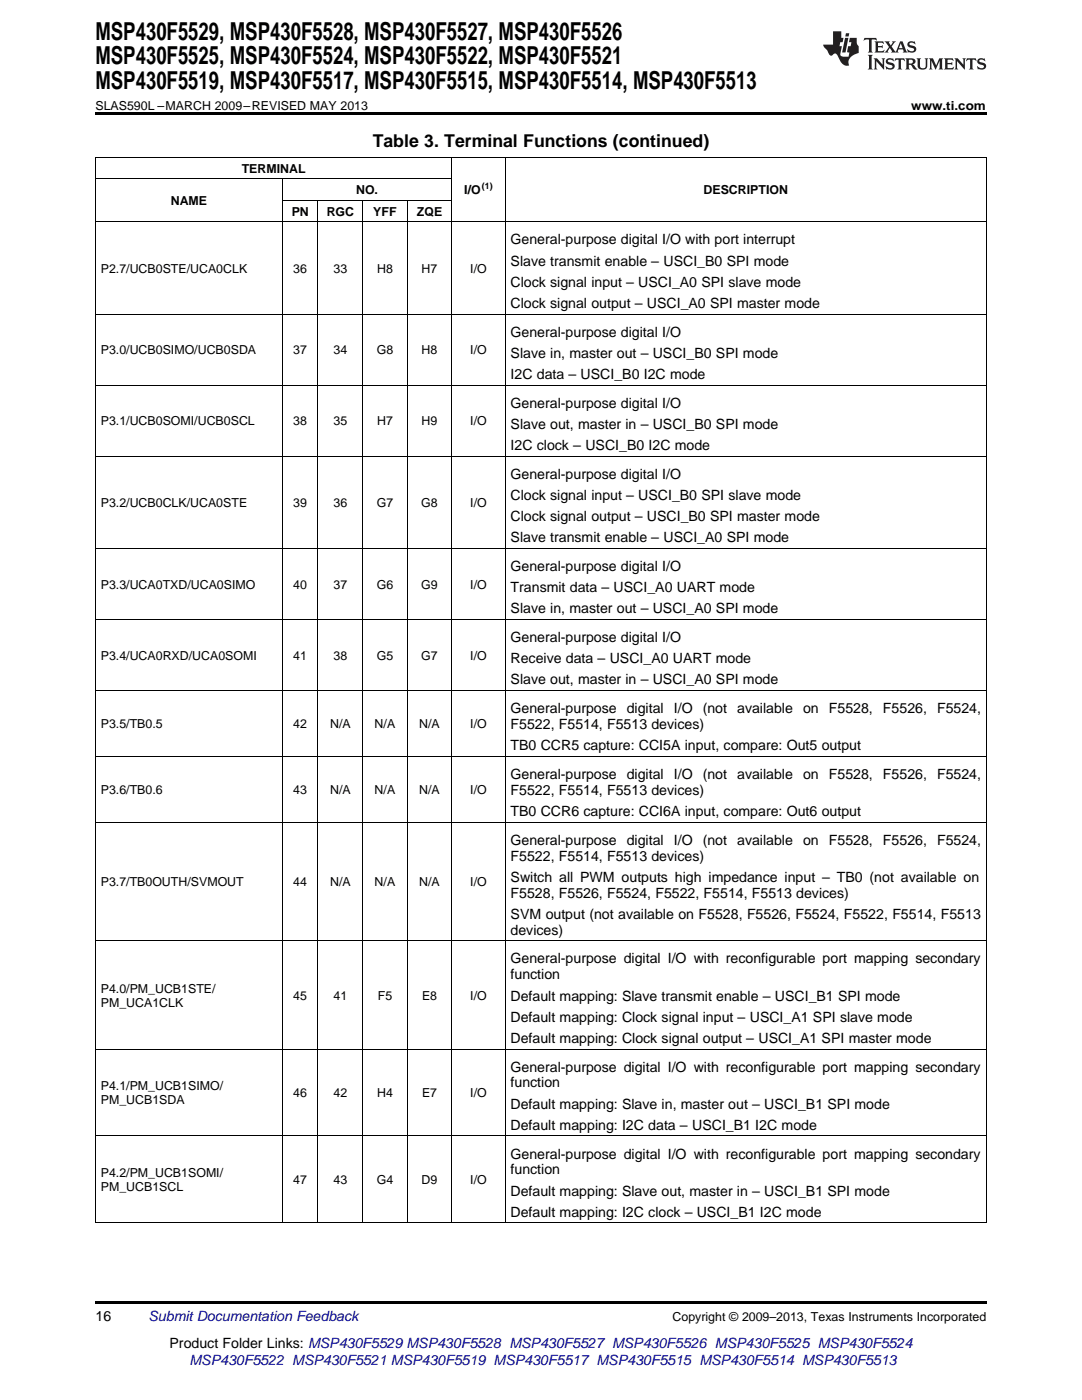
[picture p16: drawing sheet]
<svg xmlns="http://www.w3.org/2000/svg" width="216mm" height="279mm" viewBox="0 0 216 279" stroke-linecap="round" stroke-linejoin="round" font-family="sans-serif">
<defs><g id="words">
<g font-size="4.9">
<text x="19" y="7.9">MSP430F5529, MSP430F5528, MSP430F5527, MSP430F5526</text>
<text x="19" y="12.8">MSP430F5525, MSP430F5524, MSP430F5522, MSP430F5521</text>
<text x="19" y="17.8">MSP430F5519, MSP430F5517, MSP430F5515, MSP430F5514, MSP430F5513</text>
</g>
<text font-size="3.5" x="74.4" y="29.3">Table 3. Terminal Functions (continued)</text>
<g font-size="2.8">
<text x="101.9" y="48.8">General-purpose digital I/O with port interrupt</text>
<text x="101.9" y="53">Slave transmit enable – USCI_B0 SPI mode</text>
<text x="101.9" y="57.2">Clock signal input – USCI_A0 SPI slave mode</text>
<text x="101.9" y="61.5">Clock signal output – USCI_A0 SPI master mode</text>
<text x="101.9" y="67.2">General-purpose digital I/O</text>
<text x="101.9" y="71.4">Slave in, master out – USCI_B0 SPI mode</text>
<text x="101.9" y="75.6">I2C data – USCI_B0 I2C mode</text>
<text x="101.9" y="81.4">General-purpose digital I/O</text>
<text x="101.9" y="85.6">Slave out, master in – USCI_B0 SPI mode</text>
<text x="101.9" y="89.8">I2C clock – USCI_B0 I2C mode</text>
<text x="101.9" y="95.5">General-purpose digital I/O</text>
<text x="101.9" y="99.8">Clock signal input – USCI_B0 SPI slave mode</text>
<text x="101.9" y="104">Clock signal output – USCI_B0 SPI master mode</text>
<text x="101.9" y="108.2">Slave transmit enable – USCI_A0 SPI mode</text>
<text x="101.9" y="113.9">General-purpose digital I/O</text>
<text x="101.9" y="118.2">Transmit data – USCI_A0 UART mode</text>
<text x="101.9" y="122.4">Slave in, master out – USCI_A0 SPI mode</text>
<text x="101.9" y="128.1">General-purpose digital I/O</text>
<text x="101.9" y="132.4">Receive data – USCI_A0 UART mode</text>
<text x="101.9" y="136.6">Slave out, master in – USCI_A0 SPI mode</text>
<text x="101.9" y="142.3">General-purpose</text>
<text x="125.1" y="142.3">digital</text>
<text x="134.5" y="142.3">I/O</text>
<text x="140.2" y="142.3">(not</text>
<text x="147.1" y="142.3">available</text>
<text x="160.2" y="142.3">on</text>
<text x="165.4" y="142.3">F5528,</text>
<text x="176.2" y="142.3">F5526,</text>
<text x="187" y="142.3">F5524,</text>
<text x="101.9" y="145.5">F5522, F5514, F5513 devices)</text>
<text x="101.9" y="149.7">TB0 CCR5 capture: CCI5A input, compare: Out5 output</text>
<text x="101.9" y="155.4">General-purpose</text>
<text x="125.1" y="155.4">digital</text>
<text x="134.5" y="155.4">I/O</text>
<text x="140.2" y="155.4">(not</text>
<text x="147.1" y="155.4">available</text>
<text x="160.2" y="155.4">on</text>
<text x="165.4" y="155.4">F5528,</text>
<text x="176.2" y="155.4">F5526,</text>
<text x="187" y="155.4">F5524,</text>
<text x="101.9" y="158.6">F5522, F5514, F5513 devices)</text>
<text x="101.9" y="162.8">TB0 CCR6 capture: CCI6A input, compare: Out6 output</text>
<text x="101.9" y="168.6">General-purpose</text>
<text x="101.9" y="171.7">F5522, F5514, F5513 devices)</text>
<text x="125.1" y="168.6">digital</text>
<text x="134.5" y="168.6">I/O</text>
<text x="140.2" y="168.6">(not</text>
<text x="147.1" y="168.6">available</text>
<text x="160.2" y="168.6">on</text>
<text x="165.4" y="168.6">F5528,</text>
<text x="176.2" y="168.6">F5526,</text>
<text x="187" y="168.6">F5524,</text>
<text x="101.9" y="176">Switch all PWM outputs high impedance input – TB0 (not available on</text>
<text x="101.9" y="179.1">F5528, F5526, F5524, F5522, F5514, F5513 devices)</text>
<text x="101.9" y="183.4">SVM output (not available on F5528, F5526, F5524, F5522, F5514, F5513</text>
<text x="101.9" y="186.5">devices)</text>
<text x="101.9" y="192.3">General-purpose digital I/O with reconfigurable port mapping secondary</text>
<text x="101.9" y="195.4">function</text>
<text x="101.9" y="199.7">Default mapping: Slave transmit enable – USCI_B1 SPI mode</text>
<text x="101.9" y="203.9">Default mapping: Clock signal input – USCI_A1 SPI slave mode</text>
<text x="101.9" y="208.1">Default mapping: Clock signal output – USCI_A1 SPI master mode</text>
<text x="101.9" y="213.9">General-purpose digital I/O with reconfigurable port mapping secondary</text>
<text x="101.9" y="217">function</text>
<text x="101.9" y="221.3">Default mapping: Slave in, master out – USCI_B1 SPI mode</text>
<text x="101.9" y="225.5">Default mapping: I2C data – USCI_B1 I2C mode</text>
<text x="101.9" y="231.2">General-purpose digital I/O with reconfigurable port mapping secondary</text>
<text x="101.9" y="234.4">function</text>
<text x="101.9" y="238.6">Default mapping: Slave out, master in – USCI_B1 SPI mode</text>
<text x="101.9" y="242.9">Default mapping: I2C clock – USCI_B1 I2C mode</text>
<text x="19" y="263.6">16</text>
<text x="33.8" y="269">Product Folder Links: MSP430F5529 MSP430F5528 MSP430F5527 MSP430F5526 MSP430F5525 MSP430F5524</text>
</g>
<g font-size="2.8" fill="#0000c8">
<text x="29.6" y="263.6">Submit Documentation Feedback</text>
<text x="37.8" y="272.5">MSP430F5522 MSP430F5521 MSP430F5519 MSP430F5517 MSP430F5515 MSP430F5514 MSP430F5513</text>
</g>
<g font-size="2.5">
<text x="19" y="21.9">SLAS590L –MARCH 2009–REVISED MAY 2013</text>
<text x="181.8" y="21.9">www.ti.com</text>
<text x="48.2" y="34.4">TERMINAL</text>
<text x="34.1" y="40.9">NAME</text>
<text x="71" y="38.7">NO.</text>
<text x="92.6" y="38.7">I/O</text>
<text x="140.4" y="38.7">DESCRIPTION</text>
<text x="58.2" y="43">PN</text>
<text x="65.2" y="43">RGC</text>
<text x="74.5" y="43">YFF</text>
<text x="83.2" y="43">ZQE</text>
<text x="20.1" y="54.4">P2.7/UCB0STE/UCA0CLK</text>
<text x="58.5" y="54.4">36</text>
<text x="66.6" y="54.4">33</text>
<text x="75.2" y="54.4">H8</text>
<text x="84.1" y="54.4">H7</text>
<text x="93.8" y="54.4">I/O</text>
<text x="20.1" y="70.7">P3.0/UCB0SIMO/UCB0SDA</text>
<text x="58.5" y="70.7">37</text>
<text x="66.6" y="70.7">34</text>
<text x="75.2" y="70.7">G8</text>
<text x="84.1" y="70.7">H8</text>
<text x="93.8" y="70.7">I/O</text>
<text x="20.1" y="84.9">P3.1/UCB0SOMI/UCB0SCL</text>
<text x="58.5" y="84.9">38</text>
<text x="66.6" y="84.9">35</text>
<text x="75.2" y="84.9">H7</text>
<text x="84.1" y="84.9">H9</text>
<text x="93.8" y="84.9">I/O</text>
<text x="20.1" y="101.2">P3.2/UCB0CLK/UCA0STE</text>
<text x="58.5" y="101.2">39</text>
<text x="66.6" y="101.2">36</text>
<text x="75.2" y="101.2">G7</text>
<text x="84.1" y="101.2">G8</text>
<text x="93.8" y="101.2">I/O</text>
<text x="20.1" y="117.5">P3.3/UCA0TXD/UCA0SIMO</text>
<text x="58.5" y="117.5">40</text>
<text x="66.6" y="117.5">37</text>
<text x="75.2" y="117.5">G6</text>
<text x="84.1" y="117.5">G9</text>
<text x="93.8" y="117.5">I/O</text>
<text x="20.1" y="131.7">P3.4/UCA0RXD/UCA0SOMI</text>
<text x="58.5" y="131.7">41</text>
<text x="66.6" y="131.7">38</text>
<text x="75.2" y="131.7">G5</text>
<text x="84.1" y="131.7">G7</text>
<text x="93.8" y="131.7">I/O</text>
<text x="20.1" y="145.3">P3.5/TB0.5</text>
<text x="58.5" y="145.3">42</text>
<text x="65.9" y="145.3">N/A</text>
<text x="74.8" y="145.3">N/A</text>
<text x="83.6" y="145.3">N/A</text>
<text x="93.8" y="145.3">I/O</text>
<text x="20.1" y="158.4">P3.6/TB0.6</text>
<text x="58.5" y="158.4">43</text>
<text x="65.9" y="158.4">N/A</text>
<text x="74.8" y="158.4">N/A</text>
<text x="83.6" y="158.4">N/A</text>
<text x="93.8" y="158.4">I/O</text>
<text x="20.1" y="176.8">P3.7/TB0OUTH/SVMOUT</text>
<text x="58.5" y="176.8">44</text>
<text x="65.9" y="176.8">N/A</text>
<text x="74.8" y="176.8">N/A</text>
<text x="83.6" y="176.8">N/A</text>
<text x="93.8" y="176.8">I/O</text>
<text x="20.1" y="198.1">P4.0/PM_UCB1STE/</text>
<text x="20.1" y="200.9">PM_UCA1CLK</text>
<text x="58.5" y="199.5">45</text>
<text x="66.6" y="199.5">41</text>
<text x="75.4" y="199.5">F5</text>
<text x="84.2" y="199.5">E8</text>
<text x="93.8" y="199.5">I/O</text>
<text x="20.1" y="217.6">P4.1/PM_UCB1SIMO/</text>
<text x="20.1" y="220.4">PM_UCB1SDA</text>
<text x="58.5" y="219">46</text>
<text x="66.6" y="219">42</text>
<text x="75.2" y="219">H4</text>
<text x="84.2" y="219">E7</text>
<text x="93.8" y="219">I/O</text>
<text x="20.1" y="234.9">P4.2/PM_UCB1SOMI/</text>
<text x="20.1" y="237.7">PM_UCB1SCL</text>
<text x="58.5" y="236.3">47</text>
<text x="66.6" y="236.3">43</text>
<text x="75.2" y="236.3">G4</text>
<text x="84.1" y="236.3">D9</text>
<text x="93.8" y="236.3">I/O</text>
<text x="134.2" y="263.6">Copyright © 2009–2013, Texas Instruments Incorporated</text>
</g>
<text font-size="1.8" x="96.1" y="37.7">(1)</text>
</g></defs>
<path d="M19 22.5h177.8v.5h-177.8zM19 259.7h177.8v.5h-177.8z" fill="#000"/>
<g fill="none" stroke="#000" stroke-width=".2">
<path d="M19 35.6h71.2M19 31.3h177.8M19.1 31.4v212.7M56.3 35.7v208.4M56.4 40h33.7M90.1 31.4v212.7M100.8 31.4v212.7M196.8 31.4v212.7M19 44.3h177.8M63.4 40v204.1M72.3 40v204.1M81.2 40v204.1"/>
<path d="M19 76.9h177.8M19 62.7h177.8M19 91h177.8M19 109.4h177.8M19 137.8h177.8M19 123.6h177.8M19 150.9h177.8M19 164.1h177.8M19 187.8h177.8M19 209.4h177.8M19 226.7h177.8M19 244.1h177.8"/>
</g>
<g fill="#231f20">
<path d="M172.5 7.6l-.1 .5 .4-.2h.6v.1v2.1l-.2 .4h.9l-.2-.4v-2.1l.1-.1h.5l.5 .2-.2-.5zM174.5 8.3l.2 .3v1.5l-.2 .4h1.8l.2-.6a1.04 1.04 0 0 1-1.3 .2v-.7h.6l.3 .2v-.6l-.3 .2h-.6v-.6l.8-.1 .4 .3-.2-.5zM176.5 8.3l.9 1.1-.9 1.1h.8l-.2-.2 .4-.7 .5 .7-.2 .2h1.5l-.2-.2 .2-.4h.9l.1 .4-.2 .2h1l-.3-.3-.7-1.9h-.5l-.9 2-.8-1 .9-1h-.8l.1 .3-.4 .5-.3-.6 .1-.2zM179.7 8.6l.4 1h-.7zM181.3 8.4a.63 .63 0 0 0-.2 .7 .63 .63 0 0 0 .6 .4l.6 .2 .1 .2a.75 .75 0 0 1-.7 .4 .75 .75 0 0 1-.6-.5l.1 .7 .1-.1a1.11 1.11 0 0 0 1.5-.6 1.13 1.13 0 0 0-1.2-.8l-.1-.4a1.04 1.04 0 0 1 1.2 .2l-.2-.5-.2 .1-.4-.2zM173.2 10.9l.2 .4v2.2l-.2 .4h1l-.3-.4v-2.2l.3-.4zM174.3 11.6l.3 .4v1.5l-.3 .4h.8l-.2-.4v-1.3l1.5 1.7v-1.9l.2-.4h-.7l.2 .4v.9l-1.1-1.3zM177 11.8a.62 .62 0 0 0-.2 .7 .62 .62 0 0 0 .6 .4l.6 .1 .1 .3a.76 .76 0 0 1-.7 .3 .76 .76 0 0 1-.7-.4l.2 .7 .1-.1a1.11 1.11 0 0 0 1.5-.6 1.13 1.13 0 0 0-1.2-.8l-.1-.4a1.04 1.04 0 0 1 1.2 .2l-.2-.6-.2 .1-.5-.1zM178.7 11.6l-.2 .6a.61 .61 0 0 1 .8-.3v1.6l-.2 .4h.9l-.2-.4v-1.6a.63 .63 0 0 1 .7 .3l-.1-.6zM180.6 11.6l.3 .4v1.5l-.3 .4h1l-.2-.2-.1-.8 .6 .2a.76 .76 0 0 0 1.2 .7l-1-1a.58 .58 0 0 0 .6-.5 .58 .58 0 0 0-.5-.6zM181.4 11.9h.1a.45 .45 0 0 1 .5 .1 .45 .45 0 0 1 .1 .5l-.8 .2zM182.9 11.6l.2 .2a2.17 2.17 0 0 0 .3 1.9 .99 .99 0 0 0 1.6-.6v-1.1l.2-.4h-.7l.2 .2a1.92 1.92 0 0 1-.2 1.8 .6 .6 0 0 1-.9-.5v-1.1l.2-.4zM185.4 11.6l.2 .4v1.5l-.2 .4h.7l-.2-.4v-1.4l.8 1.8 .8-1.8v1.4l-.2 .4h.9l-.2-.4v-1.5l.2-.4h-.8l-.6 1.5-.6-1.5zM188.4 11.6l.2 .4v1.5l-.2 .4h1.8l.1-.6a1.04 1.04 0 0 1-1.2 .1v-.6h.5l.4 .2v-.6l-.4 .2h-.5v-.7h.8l.3 .3-.1-.6zM190.5 11.6l.2 .4v1.5l-.2 .4h.7l-.2-.4v-1.3l1.5 1.7v-1.9l.2-.4h-.7l.2 .4v.9l-1.1-1.3zM192.9 11.6l-.1 .6a.61 .61 0 0 1 .7-.3l.1 1.6-.3 .4h1l-.3-.4 .1-1.6a.63 .63 0 0 1 .7 .3l-.1-.6zM195.2 11.8a.62 .62 0 0 0-.2 .7 .62 .62 0 0 0 .6 .4l.6 .1 .1 .3a.76 .76 0 0 1-.7 .3 .76 .76 0 0 1-.6-.4l.1 .7 .1-.1a1.11 1.11 0 0 0 1.6-.6 1.13 1.13 0 0 0-1.3-.8l-.1-.4a1.04 1.04 0 0 1 1.2 .2l-.1-.6-.2 .1-.5-.1z"/>
<path d="M166.2 6.3v2.6h-1.9v.4l.8 .9a.91 .91 0 0 0 1 .8 .56 .56 0 0 1 .5-.3 .56 .56 0 0 1 .5 .3l.4 .8a1.53 1.53 0 0 0 1.9 1.2 1.54 1.54 0 0 1 1-2.1l.9-.3v-1.4a1.52 1.52 0 0 1-.4-1.6h-1.3l-.2 .8h.5l-.2 .8h-.5l-.1 1v.2l.4 .1-.2 .8a1.93 1.93 0 0 1-1.6-.3l.3-1.8h-.5l.2-.8h.4l.2-.8h-.4v-1.3zM168.6 7.6l-.6 2.9h.7l.6-2.9zM168.8 6.6l-.1 .7h.6l.2-.7z"/>
</g>
<use href="#words"/>
</svg>
